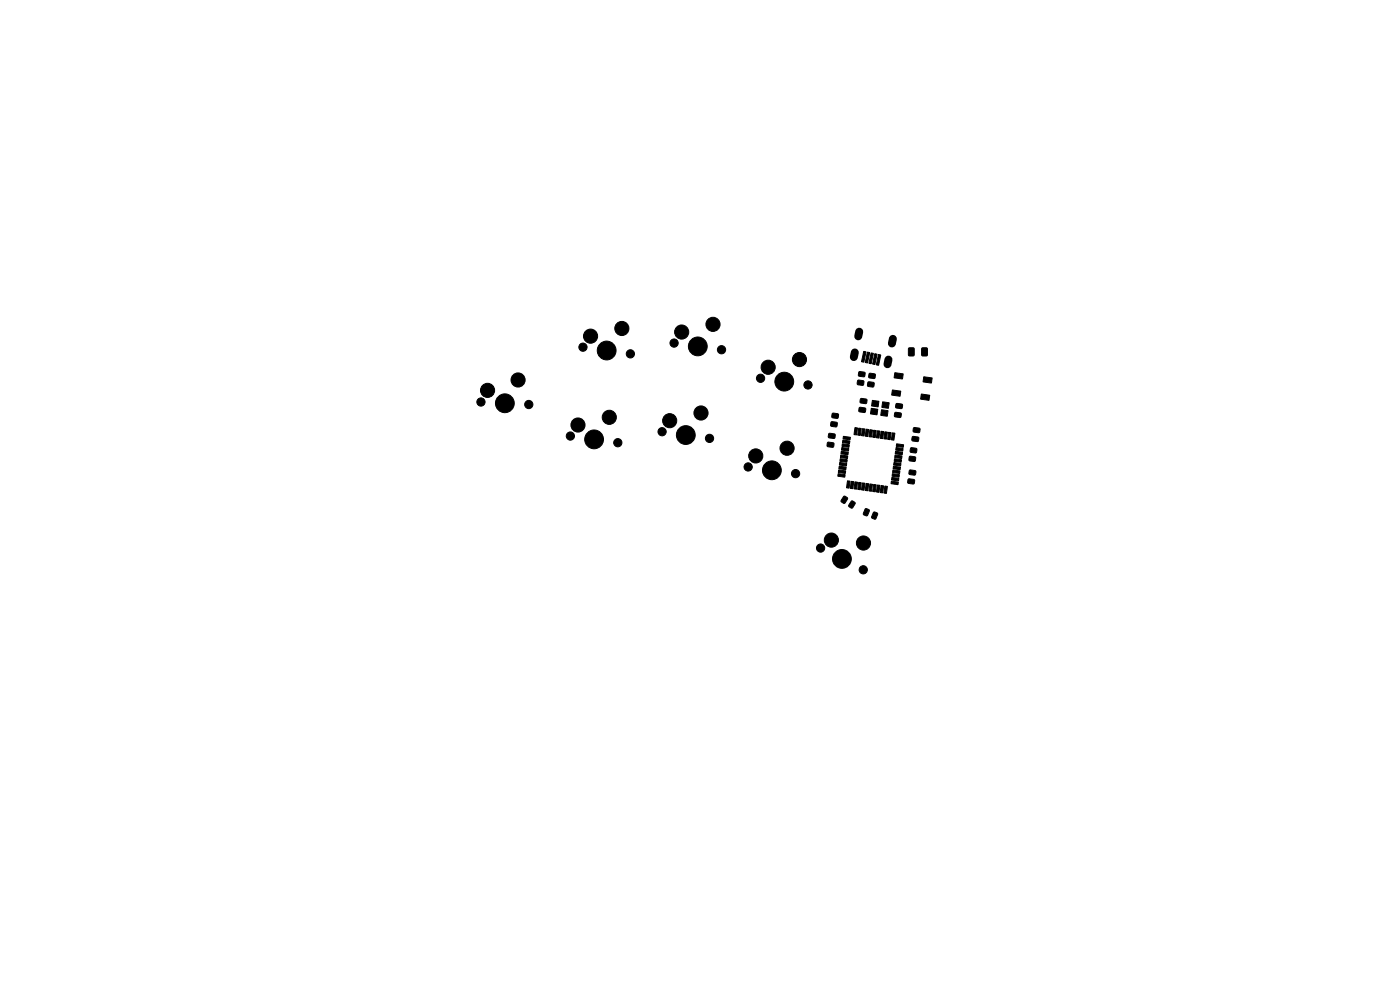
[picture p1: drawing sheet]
<svg xmlns="http://www.w3.org/2000/svg" width="297mm" height="210mm" viewBox="0 0 297 210" stroke-linecap="round" stroke-linejoin="round" font-family="sans-serif">
<g fill="#000" stroke="#000" stroke-width=".21">
<path d="M183.2 74.5l.5 .1-.4 2.2-.5-.1zM182.3 78.9l1.1 .1 .1 .2-.1 .6-.2 .1-1-.1-.1-.3zM184 74.7l.5 .1-.5 2.2-.5-.1zM184.8 74.9l.5 .1-.5 2.2-.5-.1zM184.4 79.2l1.2 .1 .1 .3-.1 .6-.2 .1-1-.1-.1-.3zM185.6 75l.5 .1-.5 2.2-.5-.1zM186.4 75.2l.5 .1-.5 2.2-.5-.1zM192.8 73.8h.9l.2 .1 .1 1.4-.2 .2h-.8l-.3-.1zM195.6 73.8h.9l.2 .1 .1 1.4-.2 .2h-.8l-.3-.1zM175.6 93.8l1.2 .1 .1 .3-.1 .6-.2 .1-1-.2-.2-.2zM175.9 91.9l1.2 .2 .1 .2-.1 .6-.2 .1-1.1-.1-.1-.3zM176.4 89.5l1.1 .1 .1 .2-.1 .7-.2 .1-1-.2-.1-.2z"/>
<path d="M176.6 87.7l1.2 .1 .1 .2-.1 .6-.3 .2-.9-.2-.2-.2zM177.9 99.7l1.5 .2-.1 .5-1.5-.2zM178 98.9l1.5 .2-.1 .5-1.4-.2zM178.1 98.1l1.5 .2v.6l-1.5-.3zM178.3 97.3l1.4 .2v.6l-1.5-.2zM178.4 96.5l1.5 .2-.1 .6-1.5-.2zM178.5 95.7l1.5 .2-.1 .6-1.5-.2zM178.6 94.9l1.5 .2-.1 .6-1.5-.2zM178.7 94.1l1.5 .2-.1 .6-1.5-.2zM178.8 93.3l1.5 .3-.1 .5-1.5-.2zM178.9 92.6l1.5 .2-.1 .5-1.5-.2zM181.4 90.7l.5 .1-.2 1.5-.5-.1z"/>
<path d="M182.2 90.8l.5 .1-.2 1.5-.5-.1zM182.3 86.4l1.3 .2 .1 .2-.1 .6-.3 .1-1-.2-.1-.2zM182.6 84.6l1.2 .1 .1 .2-.1 .6-.2 .1-1-.1-.2-.3zM183 90.9l.5 .1-.2 1.5-.5-.1zM182 80.7l1.2 .1 .1 .2-.1 .6-.3 .2-.9-.2-.2-.3zM183.8 91l.5 .1-.2 1.5-.6-.1zM184.5 91.1l.6 .1-.2 1.5-.6-.1zM184.8 86.6l1.4 .2-.1 1.2-1.4-.2zM185.1 84.9l1.4 .2-.2 1.2-1.4-.2zM184.2 81l1.2 .1 .1 .3-.1 .6-.3 .1-1-.1-.1-.3zM185.3 91.3h.6l-.2 1.5-.6-.1zM186.1 91.4h.6l-.2 1.5h-.6z"/>
<path d="M187 86.9l1.4 .2-.2 1.2-1.4-.2zM186.9 91.5l.6 .1-.2 1.4h-.6zM187.2 85.2l1.4 .2-.1 1.2-1.4-.2zM187.7 91.6l.6 .1-.2 1.5-.6-.1zM188.5 91.7l.6 .1-.3 1.5-.5-.1zM189.3 82.7l1.8 .3-.2 1.1-1.7-.3zM189.3 91.8l.5 .1-.2 1.5-.5-.1zM189.8 79.1l1.8 .2-.1 1.1-1.8-.3zM189.9 87.5l1.2 .1 .1 .3-.1 .6-.2 .1-1.1-.2-.1-.2zM190.2 85.6l1.2 .1 .1 .3-.1 .6-.3 .1-1-.2-.1-.2zM189.4 99.7l1.5 .2-.1 .5-1.4-.2zM189.5 98.9l1.5 .2v.5l-1.5-.2z"/>
<path d="M189.7 98.1l1.4 .2v.6l-1.5-.3zM189.8 97.3l1.5 .2-.1 .6-1.5-.2zM189.9 96.5l1.5 .2-.1 .6-1.5-.2zM190 95.7l1.5 .2-.1 .6-1.5-.2zM190.1 94.9l1.5 .2-.1 .6-1.5-.2zM190.2 94.1l1.5 .2-.1 .6-1.5-.2zM193 96.8l1.1 .1 .2 .3-.1 .6-.3 .1-1-.2-.1-.2zM193.2 95l1.2 .1 .1 .3-.1 .6-.2 .1-1-.2-.1-.2zM193.6 92.6l1.2 .1 .1 .3-.1 .6-.2 .1-1.1-.2-.1-.2zM193.9 90.7l1.2 .1 .1 .3-.1 .6-.3 .1-1-.2-.1-.2zM195.5 83.6l1.7 .2-.1 1.1-1.8-.2zM196 79.9l1.8 .3-.2 1.1-1.8-.3z"/>
<path d="M179 105.3h.3l.5 .4-.7 1.1-.7-.5zM177.8 100.5l1.5 .2-.1 .5-1.5-.2zM179.8 102l.5 .1-.2 1.5-.5-.1zM180.6 102.1l.5 .1-.2 1.5-.5-.1zM180.6 106.3h.3l.5 .4-.7 1.1-.7-.5zM181.4 102.2l.5 .1-.2 1.5-.5-.1zM182.2 102.3l.5 .1-.2 1.5-.5-.1zM183 102.4l.5 .1-.2 1.5-.5-.1zM183.6 108l.2-.1 .6 .3-.5 1.2-.8-.3zM183.8 102.5l.5 .1-.2 1.5-.6-.1zM184.5 102.7h.6l-.2 1.5-.6-.1zM185.3 108.7l.3-.1 .6 .3-.5 1.2-.8-.3z"/>
<path d="M185.3 102.8h.6l-.2 1.5h-.6zM186.1 102.9l.6 .1-.2 1.4h-.6zM186.9 103l.6 .1-.2 1.5-.6-.1zM187.7 103.1l.6 .1-.2 1.5-.6-.1zM189.1 102.1l1.5 .2-.1 .5-1.5-.2zM189.2 101.3l1.5 .2-.1 .5-1.5-.2zM189.3 100.5l1.5 .2-.1 .5-1.5-.2zM192.7 101.6l1.2 .1 .2 .3-.2 .6-.2 .1-1-.2-.2-.2zM193 99.7l1.2 .1 .1 .3-.1 .6-.2 .1-1.1-.2-.1-.2z"/>
<circle cx="123.7" cy="73.6" r=".87"/>
<circle cx="125.3" cy="71.3" r="1.5"/>
<circle cx="128.7" cy="74.4" r="1.99"/>
<circle cx="131.9" cy="69.7" r="1.5"/>
<circle cx="133.7" cy="75.1" r=".87"/>
<circle cx="143" cy="72.8" r=".87"/>
<circle cx="144.6" cy="70.4" r="1.5"/>
<circle cx="148" cy="73.5" r="1.99"/>
<circle cx="151.3" cy="68.8" r="1.5"/>
<circle cx="153.1" cy="74.2" r=".87"/>
<circle cx="163" cy="77.9" r="1.5"/>
<circle cx="169.6" cy="76.3" r="1.5"/>
<circle cx="102" cy="85.3" r=".87"/>
<circle cx="103.4" cy="82.8" r="1.5"/>
<circle cx="107.1" cy="85.5" r="1.99"/>
<circle cx="109.9" cy="80.6" r="1.5"/>
<circle cx="112.2" cy="85.8" r=".87"/>
<circle cx="121" cy="92.5" r=".87"/>
<circle cx="122.6" cy="90.2" r="1.5"/>
<circle cx="126" cy="93.2" r="1.99"/>
<circle cx="129.3" cy="88.5" r="1.5"/>
<circle cx="131.1" cy="93.9" r=".87"/>
<circle cx="140.5" cy="91.6" r=".87"/>
<circle cx="142.1" cy="89.2" r="1.5"/>
<circle cx="145.5" cy="92.3" r="1.99"/>
<circle cx="148.7" cy="87.6" r="1.5"/>
<circle cx="150.5" cy="93" r=".87"/>
<circle cx="158.7" cy="99.1" r=".87"/>
<circle cx="160.3" cy="96.7" r="1.5"/>
<circle cx="161.3" cy="80.2" r=".87"/>
<circle cx="163.7" cy="99.8" r="1.99"/>
<circle cx="166.4" cy="81" r="1.99"/>
<circle cx="167" cy="95.1" r="1.5"/>
<circle cx="171.4" cy="81.7" r=".87"/>
<circle cx="168.8" cy="100.5" r=".87"/>
<circle cx="174.1" cy="116.3" r=".87"/>
<circle cx="176.4" cy="114.6" r="1.5"/>
<circle cx="178.6" cy="118.6" r="1.99"/>
<circle cx="183.2" cy="115.2" r="1.5"/>
<circle cx="183.1" cy="120.9" r=".87"/>
</g>
<path d="M181.3 74.8l-.2 .9M182.3 70.4l-.2 .9M188.5 76.3l-.2 1M189.4 71.9l-.2 1" fill="none" stroke="#000" stroke-width="1.7"/>
</svg>
